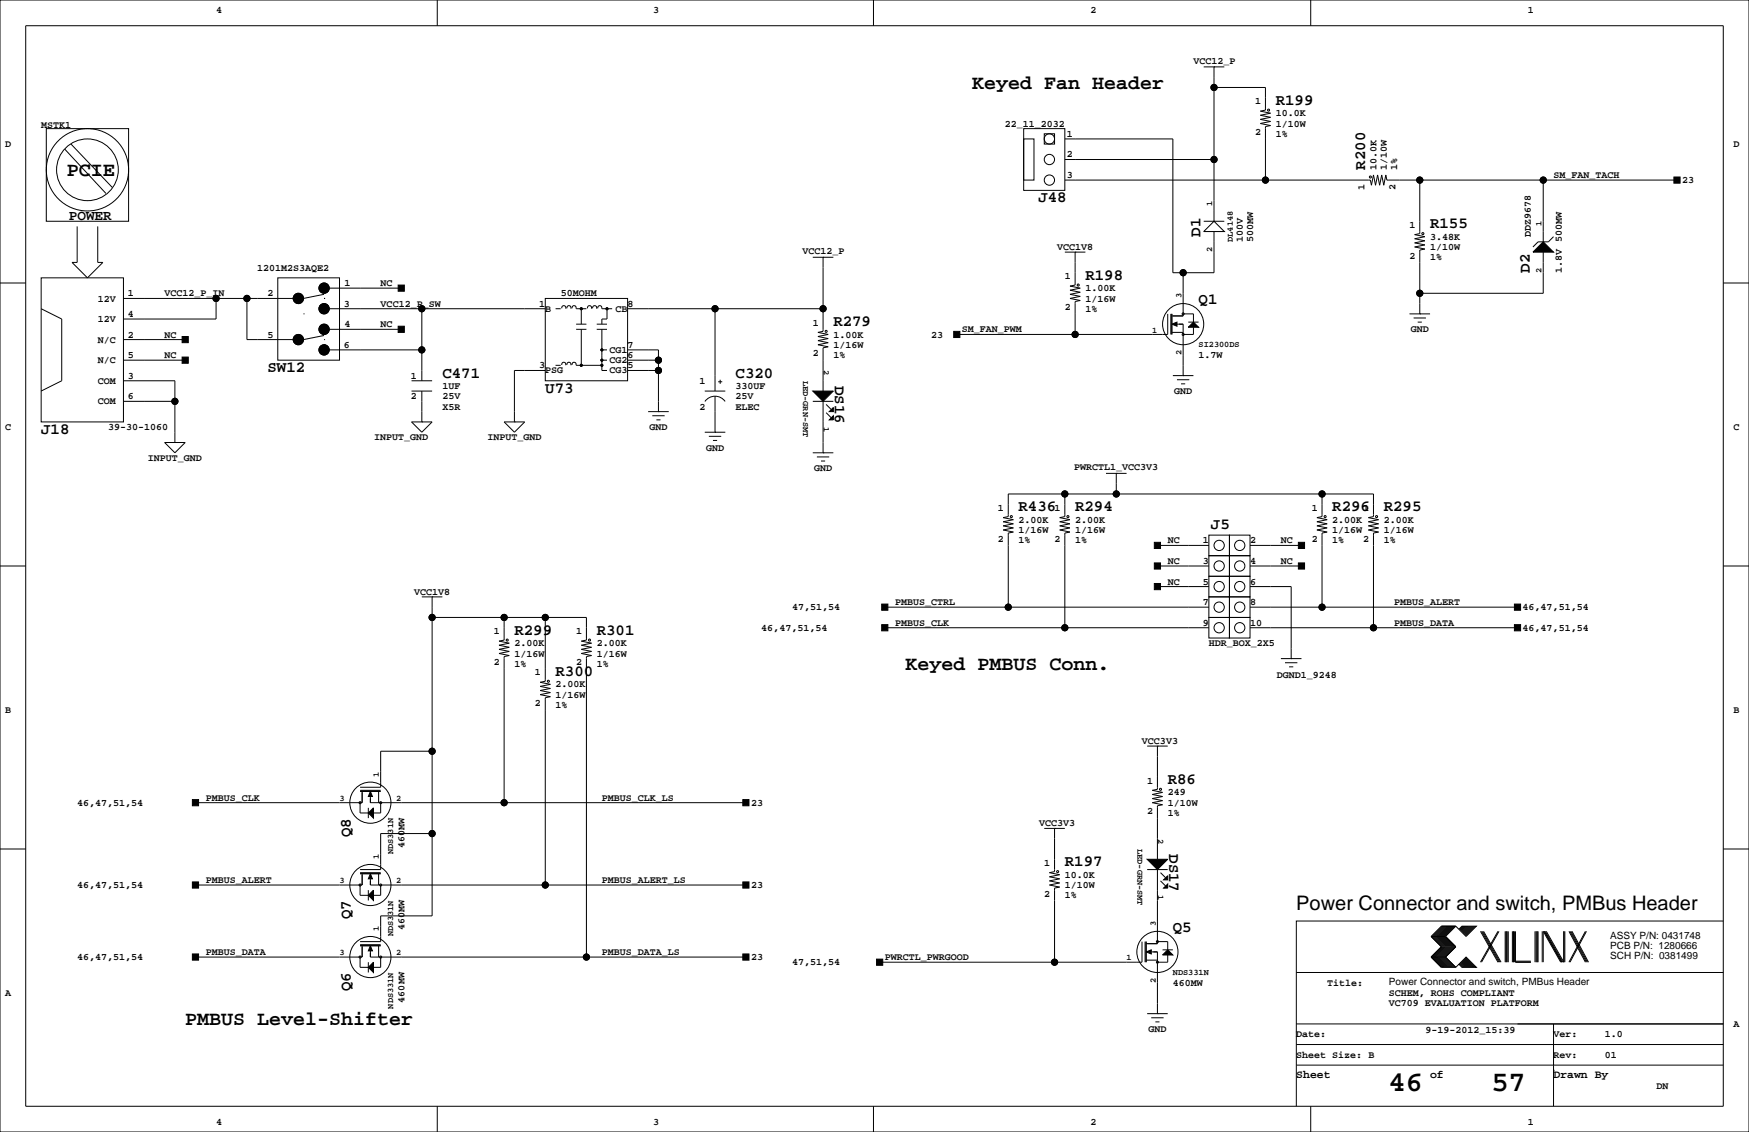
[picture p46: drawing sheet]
<svg xmlns="http://www.w3.org/2000/svg" width="432mm" height="279mm" viewBox="0 0 432 279" stroke-linecap="round" stroke-linejoin="round" font-family="sans-serif">
<defs><g id="words">
<g font-size="7.1">
<text x="342.8" y="269.3">46</text>
<text x="368.2" y="269.3">57</text>
</g>
<g font-size="4.9">
<text x="240" y="21.9">Keyed Fan Header</text>
<text x="16.5" y="43.4">PCIE</text>
<text x="223.5" y="165.4">Keyed PMBUS Conn.</text>
<text x="320" y="224.6">Power Connector and switch, PMBus Header</text>
<text x="45.7" y="253">PMBUS Level-Shifter</text>
</g>
<g font-size="3.9">
<text x="315" y="25.9">R199</text>
<text x="337" y="41.9" transform="rotate(-90 337 41.9)">R200</text>
<text x="256.3" y="49.9">J48</text>
<text x="296.4" y="58.4" transform="rotate(-90 296.4 58.4)">D1</text>
<text x="353.1" y="56.4">R155</text>
<text x="268" y="69.1">R198</text>
<text x="377.7" y="67.3" transform="rotate(-90 377.7 67.3)">D2</text>
<text x="295.9" y="75.2">Q1</text>
<text x="205.7" y="80.5">R279</text>
<text x="66" y="91.9">SW12</text>
<text x="109.2" y="93.2">C471</text>
<text x="181.6" y="93.2">C320</text>
<text x="206.1" y="95.2" transform="rotate(90 206.1 95.2)">DS16</text>
<text x="134.6" y="97">U73</text>
<text x="10.2" y="107.2">J18</text>
<text x="251.5" y="126.2">R436</text>
<text x="265.4" y="126.2">R294</text>
<text x="299" y="130.5">J5</text>
<text x="328.9" y="126.2">R296</text>
<text x="341.6" y="126.2">R295</text>
<text x="127" y="156.7">R299</text>
<text x="147.3" y="156.7">R301</text>
<text x="137.2" y="166.8">R300</text>
<text x="288.3" y="193.5">R86</text>
<text x="86.6" y="206.6" transform="rotate(-90 86.6 206.6)">Q8</text>
<text x="262.9" y="213.8">R197</text>
<text x="288.6" y="210.8" transform="rotate(90 288.6 210.8)">DS17</text>
<text x="86.6" y="226.9" transform="rotate(-90 86.6 226.9)">Q7</text>
<text x="289.6" y="230.1">Q5</text>
<text x="86.6" y="244.7" transform="rotate(-90 86.6 244.7)">Q6</text>
</g>
<text font-size="3.5" x="17" y="54.4">POWER</text>
<g font-size="2.8">
<text x="320" y="266.1">Sheet</text>
<text x="353.1" y="266.1">of</text>
<text x="383.5" y="266.1">Drawn By</text>
</g>
<g font-size="2.5">
<text x="53.3" y="3.3">4</text>
<text x="161.3" y="3.3">3</text>
<text x="269.2" y="3.3">2</text>
<text x="377.2" y="3.3">1</text>
<text x="294.6" y="15.8">VCC12_P</text>
<text x="309.9" y="25.7">1</text>
<text x="315" y="28.7">10.0K</text>
<text x="10.2" y="31.5">MSTK1</text>
<text x="248.1" y="31.2">22_11_2032</text>
<text x="263.4" y="33.8">1</text>
<text x="309.9" y="33.4">2</text>
<text x="315" y="33.8">1%</text>
<text x="315" y="31.2">1/10W</text>
<text x="1.3" y="36.3">D</text>
<text x="263.4" y="38.9">2</text>
<text x="339.9" y="41.9" transform="rotate(-90 339.9 41.9)">10.0K</text>
<text x="342.4" y="41.9" transform="rotate(-90 342.4 41.9)">1/10W</text>
<text x="344.9" y="41.9" transform="rotate(-90 344.9 41.9)">1%</text>
<text x="428" y="36.3">D</text>
<text x="263.4" y="43.9">3</text>
<text x="336.9" y="47" transform="rotate(-90 336.9 47)">1</text>
<text x="344.5" y="47" transform="rotate(-90 344.5 47)">2</text>
<text x="383.5" y="43.9">SM_FAN_TACH</text>
<text x="415.3" y="45.2">23</text>
<text x="306.8" y="59.7" transform="rotate(-90 306.8 59.7)">100V</text>
<text x="309.4" y="59.7" transform="rotate(-90 309.4 59.7)">500MW</text>
<text x="348" y="56.2">1</text>
<text x="353.1" y="59.2">3.48K</text>
<text x="378" y="58.4" transform="rotate(-90 378 58.4)">DDZ9678</text>
<text x="198.1" y="62.7">VCC12_P</text>
<text x="261" y="61.7">VCC1V8</text>
<text x="348" y="63.8">2</text>
<text x="353.1" y="61.7">1/10W</text>
<text x="353.1" y="64.3">1%</text>
<text x="63.5" y="66.8">1201M2S3AQE2</text>
<text x="85.1" y="70.6">1</text>
<text x="94" y="70.6">NC</text>
<text x="262.9" y="68.9">1</text>
<text x="268" y="71.9">1.00K</text>
<text x="385.6" y="67.3" transform="rotate(-90 385.6 67.3)">1.8V 500MW</text>
<text x="24.1" y="74.4">12V</text>
<text x="31.5" y="73.2">1</text>
<text x="40.6" y="73.2">VCC12_P_IN</text>
<text x="66" y="73.2">2</text>
<text x="84.9" y="75.7">3</text>
<text x="94" y="75.7">VCC12_P_SW</text>
<text x="133.1" y="75.7">1</text>
<text x="134.6" y="76.9">B</text>
<text x="138.4" y="73.2">50MOHM</text>
<text x="152" y="76.9">CB</text>
<text x="154.9" y="75.7">8</text>
<text x="262.9" y="76.5">2</text>
<text x="268" y="77">1%</text>
<text x="268" y="74.4">1/16W</text>
<text x="24.1" y="79.5">12V</text>
<text x="31.5" y="78.2">4</text>
<text x="31.5" y="83.3">2</text>
<text x="40.6" y="83.3">NC</text>
<text x="66" y="83.3">5</text>
<text x="85.1" y="80.8">4</text>
<text x="94" y="80.8">NC</text>
<text x="200.7" y="80.4">1</text>
<text x="205.7" y="83.3">1.00K</text>
<text x="229.9" y="83.3">23</text>
<text x="237.5" y="82">SM_FAN_PWM</text>
<text x="348.3" y="82">GND</text>
<text x="24.1" y="89.7">N/C</text>
<text x="24.1" y="84.6">N/C</text>
<text x="31.5" y="88.4">5</text>
<text x="40.6" y="88.4">NC</text>
<text x="84.9" y="85.9">6</text>
<text x="150.5" y="89.6">CG2</text>
<text x="150.5" y="87.1">CG1</text>
<text x="154.9" y="88.4">6</text>
<text x="154.9" y="85.9">7</text>
<text x="200.7" y="88">2</text>
<text x="205.7" y="85.9">1/16W</text>
<text x="205.7" y="88.4">1%</text>
<text x="295.9" y="88.4">1.7W</text>
<text x="24.1" y="94.7">COM</text>
<text x="31.5" y="93.5">3</text>
<text x="101.4" y="93.5">1</text>
<text x="133.1" y="90.9">3</text>
<text x="134.6" y="92.1">PSG</text>
<text x="150.5" y="92.1">CG3</text>
<text x="154.9" y="90.9">5</text>
<text x="172.7" y="94.7">1</text>
<text x="24.1" y="99.8">COM</text>
<text x="31.5" y="98.6">6</text>
<text x="101.4" y="98.6">2</text>
<text x="109.2" y="96">1UF</text>
<text x="109.2" y="98.6">25V</text>
<text x="109.2" y="101.1">X5R</text>
<text x="172.7" y="101.1">2</text>
<text x="181.6" y="96">330UF</text>
<text x="181.6" y="98.6">25V</text>
<text x="181.6" y="101.1">ELEC</text>
<text x="289.9" y="97.3">GND</text>
<text x="1.3" y="106.2">C</text>
<text x="26.7" y="106.2">39-30-1060</text>
<text x="160.3" y="106.2">GND</text>
<text x="428" y="106.2">C</text>
<text x="36.5" y="113.8">INPUT_GND</text>
<text x="92.4" y="108.7">INPUT_GND</text>
<text x="120.3" y="108.7">INPUT_GND</text>
<text x="174.3" y="111.3">GND</text>
<text x="201" y="116.3">GND</text>
<text x="265.2" y="116.1">PWRCTL1_VCC3V3</text>
<text x="246.4" y="126.1">1</text>
<text x="251.5" y="129">2.00K</text>
<text x="251.5" y="131.6">1/16W</text>
<text x="260.3" y="126.1">1</text>
<text x="265.4" y="131.6">1/16W</text>
<text x="265.4" y="129">2.00K</text>
<text x="323.9" y="126.1">1</text>
<text x="328.9" y="131.6">1/16W</text>
<text x="328.9" y="129">2.00K</text>
<text x="336.6" y="126.1">1</text>
<text x="341.6" y="129">2.00K</text>
<text x="341.6" y="131.6">1/16W</text>
<text x="246.4" y="133.7">2</text>
<text x="251.5" y="134.1">1%</text>
<text x="260.3" y="133.7">2</text>
<text x="265.4" y="134.1">1%</text>
<text x="288.3" y="134.1">NC</text>
<text x="297" y="134.1">1</text>
<text x="308.6" y="134.1">2</text>
<text x="316.2" y="134.1">NC</text>
<text x="323.9" y="133.7">2</text>
<text x="328.9" y="134.1">1%</text>
<text x="336.6" y="133.7">2</text>
<text x="341.6" y="134.1">1%</text>
<text x="288.3" y="139.2">NC</text>
<text x="297" y="139.2">3</text>
<text x="308.6" y="139.2">4</text>
<text x="316.2" y="139.2">NC</text>
<text x="102.2" y="146.8">VCC1V8</text>
<text x="221" y="149.4">PMBUS_CTRL</text>
<text x="288.3" y="144.3">NC</text>
<text x="297" y="144.3">5</text>
<text x="297" y="149.4">7</text>
<text x="308.6" y="144.3">6</text>
<text x="308.6" y="149.4">8</text>
<text x="344.2" y="149.4">PMBUS_ALERT</text>
<text x="188" y="155.7">46,47,51,54</text>
<text x="195.6" y="150.6">47,51,54</text>
<text x="221" y="154.4">PMBUS_CLK</text>
<text x="297" y="154.4">9</text>
<text x="308.6" y="154.4">10</text>
<text x="344.2" y="154.4">PMBUS_DATA</text>
<text x="375.9" y="150.6">46,47,51,54</text>
<text x="375.9" y="155.7">46,47,51,54</text>
<text x="121.9" y="156.6">1</text>
<text x="127" y="159.5">2.00K</text>
<text x="142.2" y="156.6">1</text>
<text x="147.3" y="159.5">2.00K</text>
<text x="298.5" y="159.5">HDR_BOX_2X5</text>
<text x="121.9" y="164.2">2</text>
<text x="127" y="162.1">1/16W</text>
<text x="127" y="164.6">1%</text>
<text x="132.1" y="166.7">1</text>
<text x="142.2" y="164.2">2</text>
<text x="147.3" y="162.1">1/16W</text>
<text x="147.3" y="164.6">1%</text>
<text x="315.2" y="167.4">DGND1_9248</text>
<text x="137.2" y="172.2">1/16W</text>
<text x="137.2" y="169.7">2.00K</text>
<text x="1.3" y="176">B</text>
<text x="132.1" y="174.3">2</text>
<text x="137.2" y="174.8">1%</text>
<text x="428" y="176">B</text>
<text x="281.9" y="183.6">VCC3V3</text>
<text x="50.8" y="197.6">PMBUS_CLK</text>
<text x="148.6" y="197.6">PMBUS_CLK_LS</text>
<text x="283.2" y="193.4">1</text>
<text x="288.3" y="196.3">249</text>
<text x="19" y="198.9">46,47,51,54</text>
<text x="185.4" y="198.9">23</text>
<text x="256.5" y="204">VCC3V3</text>
<text x="283.2" y="201">2</text>
<text x="288.3" y="198.9">1/10W</text>
<text x="288.3" y="201.4">1%</text>
<text x="99.8" y="209.3" transform="rotate(-90 99.8 209.3)">460MW</text>
<text x="257.8" y="213.7">1</text>
<text x="19" y="219.2">46,47,51,54</text>
<text x="50.8" y="217.9">PMBUS_ALERT</text>
<text x="148.6" y="217.9">PMBUS_ALERT_LS</text>
<text x="185.4" y="219.2">23</text>
<text x="257.8" y="221.3">2</text>
<text x="262.9" y="221.7">1%</text>
<text x="262.9" y="219.2">1/10W</text>
<text x="262.9" y="216.7">10.0K</text>
<text x="99.8" y="229.7" transform="rotate(-90 99.8 229.7)">460MW</text>
<text x="397.5" y="231.7">ASSY P/N: 0431748</text>
<text x="19" y="237">46,47,51,54</text>
<text x="50.8" y="235.7">PMBUS_DATA</text>
<text x="148.6" y="235.7">PMBUS_DATA_LS</text>
<text x="185.4" y="237">23</text>
<text x="195.6" y="238.3">47,51,54</text>
<text x="218.4" y="237">PWRCTL_PWRGOOD</text>
<text x="397.5" y="236.8">SCH P/N: 0381499</text>
<text x="397.5" y="234.2">PCB P/N: 1280666</text>
<text x="1.3" y="245.9">A</text>
<text x="289.6" y="243.3">460MW</text>
<text x="327.7" y="243.3">Title:</text>
<text x="342.9" y="245.9">SCHEM, ROHS COMPLIANT</text>
<text x="342.9" y="243.1">Power Connector and switch, PMBus Header</text>
<text x="99.8" y="247.4" transform="rotate(-90 99.8 247.4)">460MW</text>
<text x="342.9" y="248.4">VC709 EVALUATION PLATFORM</text>
<text x="283.5" y="254.8">GND</text>
<text x="320" y="256">Date:</text>
<text x="351.9" y="255">9-19-2012_15:39</text>
<text x="383.5" y="256">Ver:</text>
<text x="396.2" y="256">1.0</text>
<text x="428" y="253.5">A</text>
<text x="320" y="261.1">Sheet Size: B</text>
<text x="383.5" y="261.1">Rev:</text>
<text x="396.2" y="261.1">01</text>
<text x="408.9" y="268.7">DN</text>
<text x="53.3" y="277.6">4</text>
<text x="161.3" y="277.6">3</text>
<text x="269.2" y="277.6">2</text>
<text x="377.2" y="277.6">1</text>
</g>
<g font-size="2.1">
<text x="299.3" y="50.8" transform="rotate(-90 299.3 50.8)">1</text>
<text x="304.4" y="59.7" transform="rotate(-90 304.4 59.7)">DL4148</text>
<text x="380.6" y="55.9" transform="rotate(-90 380.6 55.9)">1</text>
<text x="299.3" y="62.2" transform="rotate(-90 299.3 62.2)">2</text>
<text x="380.6" y="67.3" transform="rotate(-90 380.6 67.3)">2</text>
<text x="291.7" y="73.7" transform="rotate(-90 291.7 73.7)">3</text>
<text x="284.5" y="82.1">1</text>
<text x="291.7" y="87.6" transform="rotate(-90 291.7 87.6)">2</text>
<text x="295.9" y="85.7">SI2300DS</text>
<text x="198.3" y="94" transform="rotate(90 198.3 94)">LED-GRN-SMT</text>
<text x="203.4" y="91.4" transform="rotate(90 203.4 91.4)">2</text>
<text x="203.4" y="105.4" transform="rotate(90 203.4 105.4)">1</text>
<text x="93.5" y="191.8" transform="rotate(-90 93.5 191.8)">1</text>
<text x="83.8" y="197.7">3</text>
<text x="97.8" y="197.7">2</text>
<text x="280.9" y="209.5" transform="rotate(90 280.9 209.5)">LED-GRN-SMT</text>
<text x="285.9" y="207" transform="rotate(90 285.9 207)">2</text>
<text x="93.5" y="212.1" transform="rotate(-90 93.5 212.1)">1</text>
<text x="97.1" y="210.8" transform="rotate(-90 97.1 210.8)">NDS331N</text>
<text x="83.8" y="218">3</text>
<text x="97.8" y="218">2</text>
<text x="285.9" y="221" transform="rotate(90 285.9 221)">1</text>
<text x="93.5" y="229.9" transform="rotate(-90 93.5 229.9)">1</text>
<text x="97.1" y="231.1" transform="rotate(-90 97.1 231.1)">NDS331N</text>
<text x="285.3" y="228.6" transform="rotate(-90 285.3 228.6)">3</text>
<text x="83.8" y="235.8">3</text>
<text x="97.8" y="235.8">2</text>
<text x="278.1" y="237.1">1</text>
<text x="285.3" y="242.6" transform="rotate(-90 285.3 242.6)">2</text>
<text x="289.6" y="240.6">NDS331N</text>
<text x="97.1" y="248.9" transform="rotate(-90 97.1 248.9)">NDS331N</text>
</g>
</g></defs>
<g fill="none" stroke="#000" stroke-width=".25">
<path d="M0 0h431.8v279.4h-431.8zM6.3 6.4h419.1v266.6h-419.1zM107.9 0v6.4M215.6 0v6.4M297.2 16.5h5.1M299.7 16.5h.1M299.7 16.5v38.1M323.6 0v6.4M11.4 31.8h20.3v22.8h-20.3zM16 36.8l10.2 11M17.5 35.6l10.2 10.6M252.7 31.8h10.2v15.2h-10.2z"/>
<path d="M252.7 34.3h2.6v10.1h-2.6zM257.8 33h2.5v2.6h-2.5zM262.9 34.3h26.7v33h10.1v-10.1M262.9 39.4h36.8M299.7 21.6h12.7v5.6l-1.3 .2 2.6 .5-2.6 .5 2.6 .6-2.6 .5 2.6 .5-2.6 .5 2.6 .5-1.3 .2v13.2M19 41.9h.1M19 55.9v8.9h-1.2l3.8 3.8 3.8-3.8h-1.3v-8.9M34.3 44.4h.1M262.9 44.4h75.4l.3 1.3 .5-2.5 .5 2.5 .5-2.5 .5 2.5 .5-2.5 .5 2.5 .5-2.5 .3 1.2h71.6M297.2 54.6h5.1M299.7 54.6l2.6 2.6h-5.1zM350.5 44.4v13.3l-1.3 .2 2.6 .5-2.6 .5 2.6 .5-2.6 .5 2.6 .6-2.6 .5 2.6 .5-1.3 .2v15.8"/>
<path d="M381 44.4v15.3M383.5 58.4l-1.2 1.3h-2.6l-1.2 1.3M0 69.8h6.3M10.2 68.6h20.3v35.5h-20.3zM10.2 76.2l5 2.5v15.3l-5 2.5M30.5 73.7h41.9M53.3 73.7v5h-22.8M61 73.7v10.1h11.4M68.6 68.6h15.2v20.3h-15.2zM73.7 74.9h.1M74.9 77.5h.1M80 74.9h.1"/>
<path d="M80 73.7h.1M80 72.6l-5.1 1.1M81.3 76.2h53.3M81.3 71.1h17.8M104.1 76.2v17.8M134.6 73.7h20.3v20.3h-20.3zM137.2 76.2h1.2M138.7 76.1a.51 .51 0 0 1 .5-.7 .51 .51 0 0 1 .4 .8M140 76.1a.51 .51 0 0 1 .5-.7 .51 .51 0 0 1 .4 .8M141.2 76.1a.51 .51 0 0 1 .6-.7 .51 .51 0 0 1 .4 .8M142.2 76.2h2.6M143.5 76.2v3.8"/>
<path d="M145.1 76.1a.51 .51 0 0 1 .5-.7 .51 .51 0 0 1 .4 .8M146.3 76.1a.51 .51 0 0 1 .6-.7 .51 .51 0 0 1 .4 .8M147.6 76.1a.51 .51 0 0 1 .5-.7 .51 .51 0 0 1 .4 .8M148.6 76.2h2.5M149.9 76.2v2.5h-1.3v1.3M154.9 76.2h48.3M176.5 76.2v20.3M200.7 63.5h5M203.2 63.5h.1M203.2 63.5v18.3l-1.3 .2 2.6 .5-2.6 .6 2.6 .5-2.6 .5 2.6 .5-2.6 .5 2.6 .5-1.3 .3v10.6M262.9 62.2h5.1M265.4 62.2h.1"/>
<path d="M265.4 62.2v8.2l-1.2 .2 2.5 .5-2.5 .5 2.5 .5-2.5 .5 2.5 .6-2.5 .5 2.5 .5-1.3 .2v8.1M288.3 77.5v5h-52.1M289.1 77.5v5M289.3 77.5v5M292.1 67.3v10.7h-2.8M292.1 77.5h2.5v2M293.4 79.5h2.5M348 77.5h5.1M349 78.5h3M350 79.5h1M350.5 77.5h.1M381 62.2v10.2h-30.5"/>
<path d="M425.4 69.8h6.4M26.7 83.8h.1M26.7 85.1h.1M30.5 83.8h15.2M30.5 99.1h12.7M30.5 94h12.7v15.2M30.5 88.9h15.2M80 85.1h.1M80 83.8h.1M80 82.8l-5.1 1M81.3 81.3h17.8M81.3 86.4h22.8"/>
<path d="M101.6 94h5.1M101.6 96.5h5.1M104.1 96.5v7.6M123.2 80h.1M127 80h.1M134.6 91.4h-7.6v12.7M137.2 90.2h1.2M138.7 90.1a.51 .51 0 0 1 .5-.7 .51 .51 0 0 1 .4 .7M140 90.1a.51 .51 0 0 1 .5-.7 .51 .51 0 0 1 .4 .7M141.2 90.1a.51 .51 0 0 1 .6-.7 .51 .51 0 0 1 .4 .7M142.2 81.3h2.6M142.2 80h2.6"/>
<path d="M142.2 90.2h6.4M143.5 81.3v8.9M147.3 81.3h2.6M147.3 80h2.6M148.6 81.3v10.1h1.3M148.6 86.4h1.3M148.6 88.9h1.3M154.9 86.4h7.7v15.2M154.9 91.4h7.7M154.9 88.9h7.7M174 96.5h5.1M174 99.1a3 3 0 0 1 5 0"/>
<path d="M176.5 97.8v8.9M177.3 94.2h1M177.8 93.7v1M200.7 99.1h5M203.2 99.1v12.7M204 99.8l1.2 1.3M289.3 82h2.8M289.6 92.7h5M290.6 80h1.5v12.7M290.6 93.7h3M291.6 94.7h1M292.1 92.7h.1"/>
<path d="M294.6 80.8v1.7h-2.5M40.6 109.2h5.1l-2.5 2.6zM43.2 109.2h.1M101.6 104.1h5.1l-2.6 2.6zM104.1 104.1h.1M124.5 104.1h5l-2.5 2.6zM127 104.1h.1M160 101.6h5.1M161 102.6h3.1M162.1 103.6h1M162.6 101.6h.1M174 106.7h5.1"/>
<path d="M175 107.7h3.1M176 108.7h1M176.5 106.7h.1M200.7 111.8h5M201.7 112.8h3M202.7 113.8h1M203.2 111.8h.1M204 101.9l1.2 1.2M273 116.8h5.1M275.6 116.8h.1M275.6 116.8v5.1M0 139.7h6.3"/>
<path d="M262.9 121.9v5.6l-1.3 .3 2.6 .5-2.6 .5 2.6 .5-2.6 .5 2.6 .5-2.6 .5 2.6 .5-1.3 .3v23.3M285.8 134.6h12.6M285.8 139.7h12.6M298.4 137.2h5.1v5h-5.1zM298.4 132.1h5.1v5.1h-5.1zM303.5 137.2h5.1v5h-5.1zM303.5 132.1h5.1v5.1h-5.1zM308.6 134.6h12.7M308.6 139.7h12.7M326.4 121.9v5.6l-1.3 .3 2.6 .5-2.6 .5 2.6 .5-2.6 .5 2.6 .5-2.6 .5 2.6 .5-1.3 .3v18.3M425.4 139.7h6.4M104.1 147.3h5.1"/>
<path d="M106.7 147.3h.1M106.7 152.4h38.1v5.6l-1.3 .2 2.5 .6-2.5 .5 2.5 .5-2.5 .5 2.5 .5-2.5 .5 2.5 .5-1.2 .3v74.1M106.7 147.3v78.8h-12.7v6.3h-5.1M124.5 152.4v5.6l-1.3 .2 2.5 .6-2.5 .5 2.5 .5-2.5 .5 2.5 .5-2.5 .5 2.5 .5-1.2 .3v36M134.6 152.4v15.7l-1.3 .3 2.6 .5-2.6 .5 2.6 .5-2.6 .5 2.6 .5-2.6 .5 2.6 .6-1.3 .2v46.2M218.4 154.9h80M218.4 149.9h80M248.9 149.9v-18.3l1.3-.3-2.6-.5 2.6-.5-2.6-.5 2.6-.5-2.6-.5 2.6-.5-2.6-.5 1.3-.3v-5.6h90.2v5.6l-1.3 .3 2.6 .5-2.6 .5 2.6 .5-2.6 .5 2.6 .5-2.6 .5 2.6 .5-1.3 .3v23.3M285.8 144.8h12.6M298.4 152.4h5.1v5.1h-5.1zM298.4 147.3h5.1v5.1h-5.1zM298.4 142.2h5.1v5.1h-5.1z"/>
<path d="M303.5 152.4h5.1v5.1h-5.1zM303.5 147.3h5.1v5.1h-5.1zM303.5 142.2h5.1v5.1h-5.1zM308.6 144.8h10.2v17.8M308.6 154.9h66M308.6 149.9h66M316.2 162.6h5.1M317.2 163.6h3.1M318.3 164.6h1M318.8 162.6h.1M88.9 195.1h5.1M88.9 195.3h5.1"/>
<path d="M88.9 198.1v2.6h2M89.4 195.3v2.8h-41.1M90.9 199.4v2.5M91.4 196.6v1.5h92.7M93.5 195.3v2.8M94 198.1v2.6h-1.8M106.7 185.4h-12.7v8.9h-5.1M283.2 184.1h5.1M285.8 184.1h.1M285.8 184.1v10.7l-1.3 .3 2.5 .5-2.5 .5 2.5 .5-2.5 .5 2.5 .5-2.5 .5 2.5 .5-1.2 .3v13.2M0 209.5h6.3M88.9 218.4v2.6h2"/>
<path d="M88.9 215.4h5.1M88.9 215.6h5.1M89.4 215.6v2.8h-41.1M90.9 219.7v2.5M91.4 216.9v1.5h92.7M93.5 215.6v2.8M94 218.4v2.6h-1.8M106.7 205.7h-12.7v8.9h-5.1M257.8 204.5h5.1M260.3 204.5h.1M260.3 204.5v10.6l-1.2 .3 2.5 .5-2.5 .5 2.5 .5-2.5 .5 2.5 .5-2.5 .5 2.5 .5-1.3 .3v18.3M283.2 214.6h5.1"/>
<path d="M285.8 214.6v18.3h-2.8M286.5 215.4l1.3 1.3M286.5 217.4l1.3 1.3M425.4 209.5h6.4M88.9 236.2v2.6h2M88.9 233.2h5.1M88.9 233.4h5.1M89.4 233.4v2.8h-41.1M90.9 237.5v2.5M91.4 234.7v1.5h92.7M93.5 233.4v2.8M94 236.2v2.6h-1.8"/>
<path d="M281.9 232.4v5.1h-64.7M282.7 232.4v5.1M283 232.4v5.1M283 237h2.8M284.2 234.9h1.6v15.3M285.8 232.4h2.5v2M287 234.4h2.6M288.3 235.7v1.8h-2.5M353.3 236.2h3.6M353.3 236.2l2.6 2.6h3.5M353.3 231.1l2.6 2.6-2.6 2.5M353.3 231.1h3.6"/>
<path d="M356.1 228.6l-2.5 2.5 2.5 2.6-2.5 2.5 2.5 2.6M356.4 228.6l-2.6 2.5 2.6 2.6-2.6 2.5 2.6 2.6M356.6 228.6l-2.5 2.5 2.5 2.6-2.5 2.5 2.5 2.6M356.9 228.6l-2.6 2.5 2.6 2.6-2.6 2.5 2.6 2.6M356.9 231.1l2.5 2.6-2.5 2.5M356.9 236.2l2.5 2.6M357.1 228.6l-2.5 2.5 2.5 2.6-2.5 2.5 2.5 2.6M357.4 228.6l-2.6 2.5 2.6 2.6-2.6 2.5 2.6 2.6M357.6 228.6l-2.5 2.5 2.5 2.6-2.5 2.5 2.5 2.6M357.9 228.6l-2.6 2.5 2.6 2.6-2.6 2.5 2.6 2.6M358.1 228.6l-2.5 2.5 2.5 2.6-2.5 2.5 2.5 2.6M358.4 228.6l-2.5 2.5 2.5 2.6-2.5 2.5 2.5 2.6"/>
<path d="M358.6 228.6l-2.5 2.5 2.5 2.6-2.5 2.5 2.5 2.6M358.9 228.6l-2.5 2.5 2.5 2.6-2.5 2.5 2.5 2.6M359.2 228.6l-2.6 2.5 2.6 2.6-2.6 2.5 2.6 2.6M359.4 228.6l2.5 2.5 2.6-2.5h-3.6l-.7 .8M359.4 228.6h-3.5l-2.6 2.5M359.4 228.6l-2.5 2.5M360.2 238l.7 .8h3.6l-2.6-2.6-2.5 2.6M360.4 237.7l1 1.1M360.4 238l.8 .8M360.7 237.5l1.2 1.3M360.7 237.7l1 1.1M360.9 237.2l1.6 1.6"/>
<path d="M360.9 237.5l1.3 1.3M361.2 237l1.8 1.8M361.2 237.2l1.5 1.6M361.2 228.6l-.8 .8M361.4 236.7l2.1 2.1M361.4 237l1.8 1.8M361.4 228.6l-1 1M361.7 236.5l2.3 2.3M361.7 236.7l2 2.1M361.7 228.6l-1 1M361.9 236.5l2.3 2.3M361.9 228.6l-1.2 1.3"/>
<path d="M362.2 228.6l-1.3 1.3M362.5 228.6l-1.6 1.5M362.7 228.6l-1.5 1.5M363 228.6l-1.8 1.8M363.2 228.6l-1.8 1.8M363.5 228.6l-2.1 2M363.7 228.6l-2 2M364 228.6l-2.3 2.3M364.2 228.6l-2.3 2.3M365.5 229.9l4.3 7.6M365.8 229.9l4.3 7.6M366 229.9l4.3 7.6"/>
<path d="M366.3 229.9l4.3 7.6M369.8 229.9l-4.3 7.6M370.1 229.9l-4.3 7.6M371.6 229.9v7.6M371.9 229.9v7.6M372.1 229.9v7.6M372.4 229.9v7.6M373.4 229.9v7.6M373.6 229.9v7.6M373.9 229.9v7.6M374.1 229.9v7.6h3.9M374.1 237.2h3.9"/>
<path d="M379 229.9v7.6M379.2 229.9v7.6M379.5 229.9v7.6M379.7 229.9v7.6M380.7 229.9v7.6M381 237.5v-7.6l4.3 7.6M381.3 229.9l4.3 7.6M381.5 229.9l4.3 7.6M381.8 229.9l4.3 7.6v-7.6M386.3 229.9v7.6M387.3 229.9l4.1 7.6M387.6 229.9l4.1 7.6"/>
<path d="M387.9 229.9l4 7.6M388.1 229.9l4.1 7.6M391.4 229.9l-4.1 7.6M391.7 229.9l-4.1 7.6M425.4 227.3h-105.4v35.6M283.2 250.2h5.1M284.2 251.2h3.1M285.2 252.2h1.1M285.8 250.2h.1M320 257.8h105.4M320 252.7h105.4M320 240h105.4"/>
<path d="M383.5 252.7v20.3M107.9 273v6.4M215.6 273v6.4M320 262.9v10.1M320 262.9h105.4M323.6 273v6.4M383.5 264.2h.1"/>
<circle cx="259.1" cy="34.3" r="1.27"/>
<circle cx="259.1" cy="39.4" r="1.27"/>
<circle cx="299.7" cy="21.6" r=".76"/>
<circle cx="299.7" cy="39.4" r=".76"/>
<circle cx="313.2" cy="27.2" r=".25"/>
<circle cx="21.6" cy="41.9" r="7.6"/>
<circle cx="21.6" cy="41.9" r="10.2"/>
<circle cx="259.1" cy="44.4" r="1.27"/>
<circle cx="312.4" cy="44.4" r=".76"/>
<circle cx="338.3" cy="43.7" r=".25"/>
<circle cx="350.5" cy="44.4" r=".76"/>
<circle cx="351.3" cy="57.7" r=".25"/>
<circle cx="381" cy="44.4" r=".76"/>
<circle cx="53.3" cy="73.7" r=".76"/>
<circle cx="61" cy="73.7" r=".76"/>
<circle cx="73.7" cy="73.7" r="1.27"/>
<circle cx="80" cy="71.1" r="1.27"/>
<circle cx="80" cy="76.2" r="1.27"/>
<circle cx="104.1" cy="76.2" r=".76"/>
<circle cx="143.5" cy="76.2" r=".25"/>
<circle cx="149.9" cy="76.2" r=".25"/>
<circle cx="176.5" cy="76.2" r=".76"/>
<circle cx="203.2" cy="76.2" r=".76"/>
<circle cx="266.2" cy="70.4" r=".25"/>
<circle cx="292.1" cy="67.3" r=".76"/>
<circle cx="292.1" cy="77.5" r=".25"/>
<circle cx="350.5" cy="72.4" r=".76"/>
<circle cx="43.2" cy="99.1" r=".76"/>
<circle cx="73.7" cy="83.8" r="1.27"/>
<circle cx="80" cy="81.3" r="1.27"/>
<circle cx="80" cy="86.4" r="1.27"/>
<circle cx="104.1" cy="86.4" r=".76"/>
<circle cx="143.5" cy="90.2" r=".25"/>
<circle cx="148.6" cy="90.2" r=".25"/>
<circle cx="148.6" cy="86.4" r=".25"/>
<circle cx="148.6" cy="88.9" r=".25"/>
<circle cx="162.6" cy="91.4" r=".76"/>
<circle cx="162.6" cy="88.9" r=".76"/>
<circle cx="204" cy="81.8" r=".25"/>
<circle cx="265.4" cy="82.5" r=".76"/>
<circle cx="292.1" cy="80" r="5.1"/>
<circle cx="292.1" cy="82.5" r=".25"/>
<circle cx="249.7" cy="127.5" r=".25"/>
<circle cx="262.9" cy="121.9" r=".76"/>
<circle cx="263.7" cy="127.5" r=".25"/>
<circle cx="275.6" cy="121.9" r=".76"/>
<circle cx="301" cy="139.7" r="1.27"/>
<circle cx="301" cy="134.6" r="1.27"/>
<circle cx="306.1" cy="139.7" r="1.27"/>
<circle cx="306.1" cy="134.6" r="1.27"/>
<circle cx="326.4" cy="121.9" r=".76"/>
<circle cx="327.2" cy="127.5" r=".25"/>
<circle cx="339.9" cy="127.5" r=".25"/>
<circle cx="106.7" cy="152.4" r=".76"/>
<circle cx="124.5" cy="152.4" r=".76"/>
<circle cx="125.2" cy="158" r=".25"/>
<circle cx="134.6" cy="152.4" r=".76"/>
<circle cx="145.5" cy="158" r=".25"/>
<circle cx="248.9" cy="149.9" r=".76"/>
<circle cx="262.9" cy="154.9" r=".76"/>
<circle cx="301" cy="144.8" r="1.27"/>
<circle cx="301" cy="154.9" r="1.27"/>
<circle cx="301" cy="149.9" r="1.27"/>
<circle cx="306.1" cy="144.8" r="1.27"/>
<circle cx="306.1" cy="154.9" r="1.27"/>
<circle cx="306.1" cy="149.9" r="1.27"/>
<circle cx="326.4" cy="149.9" r=".76"/>
<circle cx="339.1" cy="154.9" r=".76"/>
<circle cx="135.4" cy="168.1" r=".25"/>
<circle cx="88.9" cy="198.1" r=".25"/>
<circle cx="91.4" cy="198.1" r="5.1"/>
<circle cx="94" cy="198.1" r=".25"/>
<circle cx="106.7" cy="185.4" r=".76"/>
<circle cx="124.5" cy="198.1" r=".76"/>
<circle cx="286.5" cy="194.8" r=".25"/>
<circle cx="88.9" cy="218.4" r=".25"/>
<circle cx="91.4" cy="218.4" r="5.1"/>
<circle cx="94" cy="218.4" r=".25"/>
<circle cx="106.7" cy="205.7" r=".76"/>
<circle cx="134.6" cy="218.4" r=".76"/>
<circle cx="261.1" cy="215.1" r=".25"/>
<circle cx="88.9" cy="236.2" r=".25"/>
<circle cx="91.4" cy="236.2" r="5.1"/>
<circle cx="94" cy="236.2" r=".25"/>
<circle cx="144.8" cy="236.2" r=".76"/>
<circle cx="260.4" cy="237.5" r=".76"/>
<circle cx="285.7" cy="235" r="5.1"/>
<circle cx="285.8" cy="232.4" r=".25"/>
<circle cx="285.8" cy="237.5" r=".25"/>
</g>
<g fill="#000" stroke="#000" stroke-width=".25">
<path d="M413.3 43.7h1.5v1.5h-1.5z" fill-rule="evenodd"/>
<path d="M98.3 70.4h1.5v1.5h-1.5z" fill-rule="evenodd"/>
<path d="M381 59.7l2.5 2.5h-5z" fill-rule="evenodd"/>
<path d="M45 83.1h1.5v1.5h-1.5z" fill-rule="evenodd"/>
<path d="M45 88.1h1.5v1.6h-1.5z" fill-rule="evenodd"/>
<path d="M98.3 80.5h1.5v1.5h-1.5z" fill-rule="evenodd"/>
<path d="M200.7 96.5h5l-2.5 2.6z" fill-rule="evenodd"/>
<path d="M235.5 81.8h1.5v1.5h-1.5z" fill-rule="evenodd"/>
<path d="M289.3 80l1.3-.5v1z" fill-rule="evenodd"/>
<path d="M294.6 79.5l1.3 1.3h-2.5z" fill-rule="evenodd"/>
<path d="M205.7 100.6v1h-1z" fill-rule="evenodd"/>
<path d="M204.7 103.6l1-1v1z" fill-rule="evenodd"/>
<path d="M285 133.9h1.5v1.5h-1.5z" fill-rule="evenodd"/>
<path d="M320.5 133.9h1.6v1.5h-1.6z" fill-rule="evenodd"/>
<path d="M217.7 154.2h1.5v1.5h-1.5z" fill-rule="evenodd"/>
<path d="M217.7 149.1h1.5v1.5h-1.5z" fill-rule="evenodd"/>
<path d="M285 138.9h1.5v1.6h-1.5z" fill-rule="evenodd"/>
<path d="M285 144h1.5v1.5h-1.5z" fill-rule="evenodd"/>
<path d="M320.5 138.9h1.6v1.6h-1.6z" fill-rule="evenodd"/>
<path d="M373.9 154.2h1.5v1.5h-1.5z" fill-rule="evenodd"/>
<path d="M373.9 149.1h1.5v1.5h-1.5z" fill-rule="evenodd"/>
<path d="M47.5 197.4h1.5v1.5h-1.5z" fill-rule="evenodd"/>
<path d="M91.4 195.3l.5 1.3h-1z" fill-rule="evenodd"/>
<path d="M92.2 199.4v2.5l-1.3-1.2z" fill-rule="evenodd"/>
<path d="M183.4 197.4h1.5v1.5h-1.5z" fill-rule="evenodd"/>
<path d="M47.5 217.7h1.5v1.5h-1.5z" fill-rule="evenodd"/>
<path d="M91.4 215.6l.5 1.3h-1z" fill-rule="evenodd"/>
<path d="M92.2 219.7v2.5l-1.3-1.2z" fill-rule="evenodd"/>
<path d="M183.4 217.7h1.5v1.5h-1.5z" fill-rule="evenodd"/>
<path d="M283.2 212.1h5.1l-2.5 2.5z" fill-rule="evenodd"/>
<path d="M288.3 216.2v1h-1z" fill-rule="evenodd"/>
<path d="M287.3 219.2l1-1v1z" fill-rule="evenodd"/>
<path d="M47.5 235.5h1.5v1.5h-1.5z" fill-rule="evenodd"/>
<path d="M91.4 233.4l.5 1.3h-1z" fill-rule="evenodd"/>
<path d="M92.2 237.5v2.5l-1.3-1.2z" fill-rule="evenodd"/>
<path d="M183.4 235.5h1.5v1.5h-1.5z" fill-rule="evenodd"/>
<path d="M216.4 236.7h1.5v1.6h-1.5z" fill-rule="evenodd"/>
<path d="M283 234.9l1.2-.5v1.1z" fill-rule="evenodd"/>
<path d="M287 235.7l1.3-1.3 1.3 1.3z" fill-rule="evenodd"/>
<circle cx="299.7" cy="21.6" r=".76"/>
<circle cx="299.7" cy="39.4" r=".76"/>
<circle cx="312.4" cy="44.4" r=".76"/>
<circle cx="350.5" cy="44.4" r=".76"/>
<circle cx="381" cy="44.4" r=".76"/>
<circle cx="53.3" cy="73.7" r=".76"/>
<circle cx="61" cy="73.7" r=".76"/>
<circle cx="73.7" cy="73.7" r="1.27"/>
<circle cx="80" cy="71.1" r="1.27"/>
<circle cx="80" cy="76.2" r="1.27"/>
<circle cx="104.1" cy="76.2" r=".76"/>
<circle cx="143.5" cy="76.2" r=".25"/>
<circle cx="149.9" cy="76.2" r=".25"/>
<circle cx="176.5" cy="76.2" r=".76"/>
<circle cx="203.2" cy="76.2" r=".76"/>
<circle cx="292.1" cy="67.3" r=".76"/>
<circle cx="350.5" cy="72.4" r=".76"/>
<circle cx="43.2" cy="99.1" r=".76"/>
<circle cx="73.7" cy="83.8" r="1.27"/>
<circle cx="80" cy="81.3" r="1.27"/>
<circle cx="80" cy="86.4" r="1.27"/>
<circle cx="104.1" cy="86.4" r=".76"/>
<circle cx="143.5" cy="90.2" r=".25"/>
<circle cx="148.6" cy="90.2" r=".25"/>
<circle cx="148.6" cy="86.4" r=".25"/>
<circle cx="148.6" cy="88.9" r=".25"/>
<circle cx="162.6" cy="91.4" r=".76"/>
<circle cx="162.6" cy="88.9" r=".76"/>
<circle cx="265.4" cy="82.5" r=".76"/>
<circle cx="262.9" cy="121.9" r=".76"/>
<circle cx="275.6" cy="121.9" r=".76"/>
<circle cx="326.4" cy="121.9" r=".76"/>
<circle cx="106.7" cy="152.4" r=".76"/>
<circle cx="124.5" cy="152.4" r=".76"/>
<circle cx="134.6" cy="152.4" r=".76"/>
<circle cx="248.9" cy="149.9" r=".76"/>
<circle cx="262.9" cy="154.9" r=".76"/>
<circle cx="326.4" cy="149.9" r=".76"/>
<circle cx="339.1" cy="154.9" r=".76"/>
<circle cx="106.7" cy="185.4" r=".76"/>
<circle cx="124.5" cy="198.1" r=".76"/>
<circle cx="106.7" cy="205.7" r=".76"/>
<circle cx="134.6" cy="218.4" r=".76"/>
<circle cx="144.8" cy="236.2" r=".76"/>
<circle cx="260.4" cy="237.5" r=".76"/>
</g>
<use href="#words"/>
</svg>
